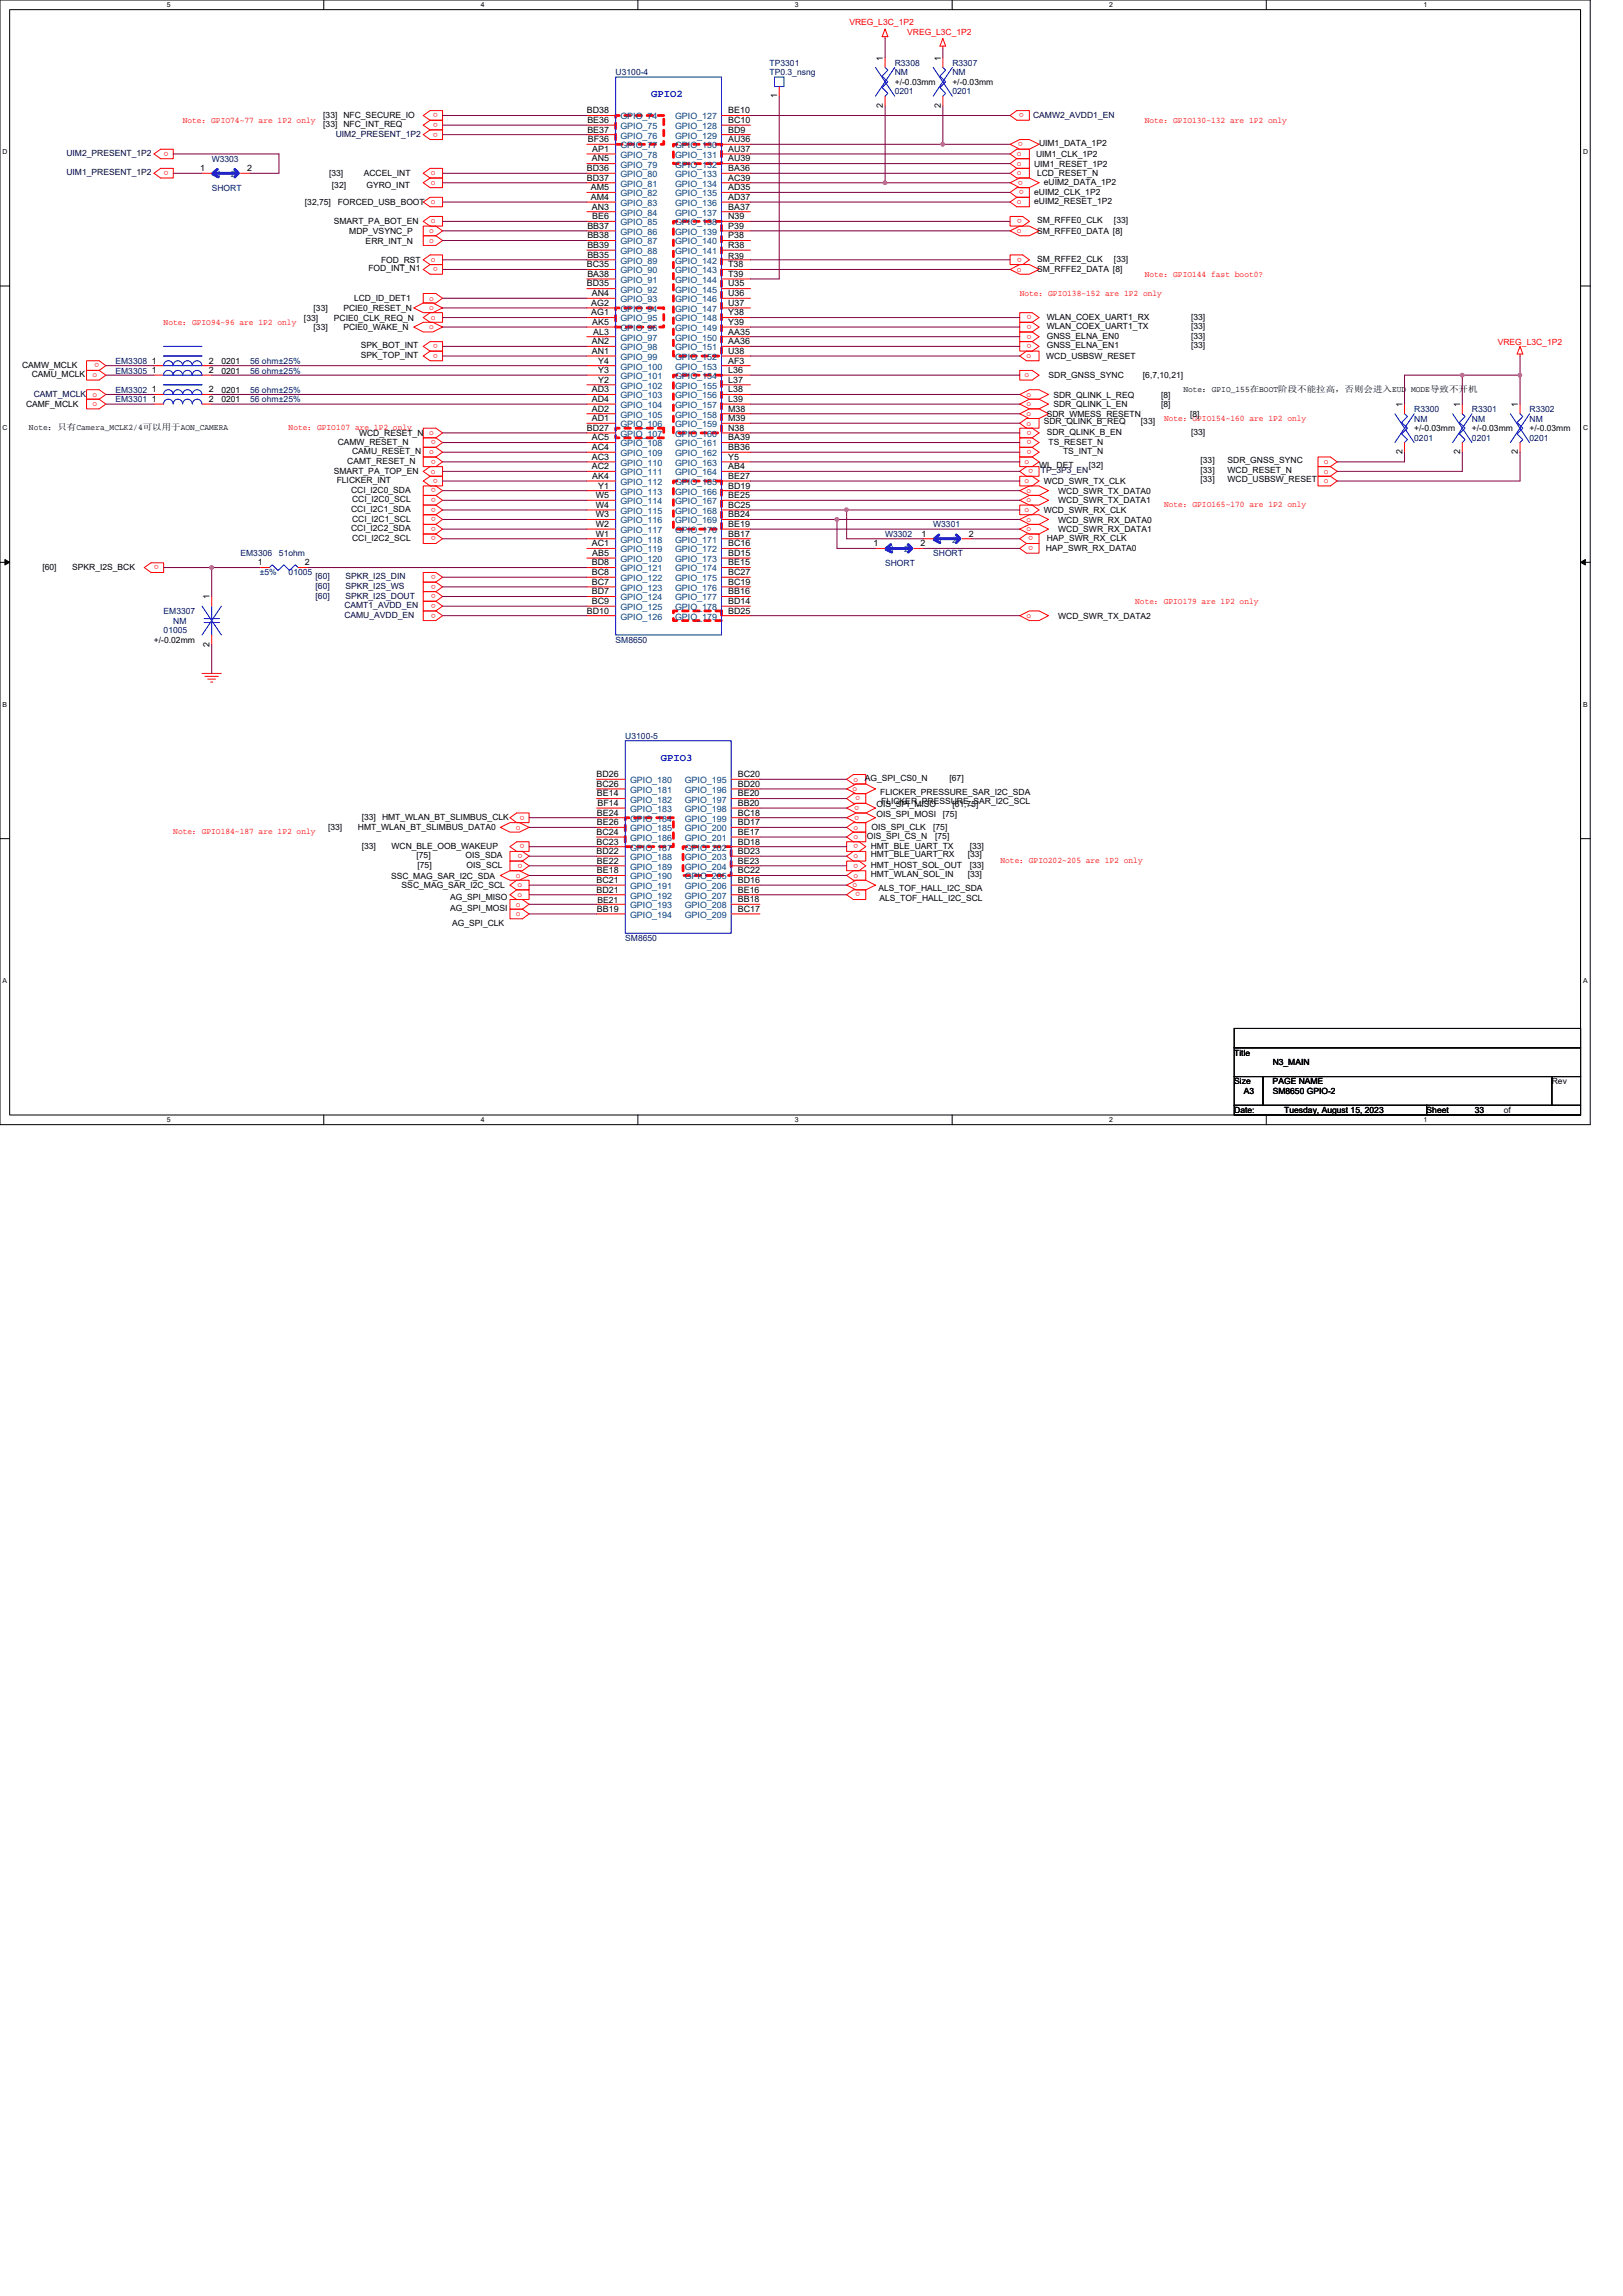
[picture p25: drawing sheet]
<svg xmlns="http://www.w3.org/2000/svg" width="210mm" height="297mm" viewBox="0 0 210 297" stroke-linecap="round" stroke-linejoin="round" font-family="sans-serif">
<defs><g id="words">
<g font-size="1.4" fill="#00f">
<text x="84.3" y="12.6">GPIO2</text>
<text x="85.5" y="98.5">GPIO3</text>
</g>
<g font-size="1.1" fill="#f00">
<text x="109.9" y="3.3">VREG_L3C_1P2</text>
<text x="117.4" y="4.5">VREG_L3C_1P2</text>
<text x="23.6" y="15.9">Note：GPIO74~77 are 1P2 only</text>
<text x="56.6" y="14.6" transform="rotate(-180 56.6 14.6)">o</text>
<text x="56.6" y="15.9" transform="rotate(-180 56.6 15.9)">o</text>
<text x="56.6" y="17.1" transform="rotate(-180 56.6 17.1)">o</text>
<text x="132.4" y="14.6" transform="rotate(-180 132.4 14.6)">o</text>
<text x="148.1" y="15.9">Note：GPIO130~132 are 1P2 only</text>
<text x="21.8" y="22.1" transform="rotate(-180 21.8 22.1)">o</text>
<text x="21.8" y="19.6" transform="rotate(-180 21.8 19.6)">o</text>
<text x="55.8" y="22.7">o</text>
<text x="55.8" y="23.9">o</text>
<text x="131.6" y="20.2">o</text>
<text x="131.6" y="21.4">o</text>
<text x="131.6" y="22.7">o</text>
<text x="132.3" y="18.4" transform="rotate(-180 132.3 18.4)">o</text>
<text x="132.3" y="23.4" transform="rotate(-180 132.3 23.4)">o</text>
<text x="55.8" y="26.4">o</text>
<text x="55.8" y="28.9">o</text>
<text x="131.6" y="26.4">o</text>
<text x="132.2" y="28.3" transform="rotate(-180 132.2 28.3)">o</text>
<text x="132.4" y="24.6" transform="rotate(-180 132.4 24.6)">o</text>
<text x="55.5" y="30.2">o</text>
<text x="55.5" y="31.4">o</text>
<text x="55.8" y="33.9">o</text>
<text x="56.6" y="34.6" transform="rotate(-180 56.6 34.6)">o</text>
<text x="131.6" y="35.1">o</text>
<text x="131.6" y="30.2">o</text>
<text x="132.2" y="33.3" transform="rotate(-180 132.2 33.3)">o</text>
<text x="148.1" y="35.8">Note：GPIO144 fast boot0?</text>
<text x="21.2" y="42">Note：GPIO94~96 are 1P2 only</text>
<text x="55.5" y="40.1">o</text>
<text x="55.5" y="38.9">o</text>
<text x="55.8" y="41.4">o</text>
<text x="131.9" y="38.2">Note：GPIO138~152 are 1P2 only</text>
<text x="133.4" y="40.8" transform="rotate(-180 133.4 40.8)">o</text>
<text x="12.8" y="47" transform="rotate(-180 12.8 47)">o</text>
<text x="55.5" y="42.6">o</text>
<text x="56.6" y="44.5" transform="rotate(-180 56.6 44.5)">o</text>
<text x="56.6" y="45.8" transform="rotate(-180 56.6 45.8)">o</text>
<text x="132.8" y="46.3">o</text>
<text x="133.4" y="42" transform="rotate(-180 133.4 42)">o</text>
<text x="133.4" y="43.3" transform="rotate(-180 133.4 43.3)">o</text>
<text x="133.4" y="44.5" transform="rotate(-180 133.4 44.5)">o</text>
<text x="193.8" y="44.6">VREG_L3C_1P2</text>
<text x="12" y="48.8">o</text>
<text x="12" y="51.3">o</text>
<text x="12" y="52.6">o</text>
<text x="132.5" y="48.8">o</text>
<text x="132.8" y="53.8">o</text>
<text x="132.8" y="52.6">o</text>
<text x="132.8" y="51.3">o</text>
<text x="37.3" y="55.7">Note：GPIO107 are 1P2 only</text>
<text x="55.5" y="58.8">o</text>
<text x="56.4" y="57" transform="rotate(-180 56.4 57)">o</text>
<text x="56.4" y="59.5" transform="rotate(-180 56.4 59.5)">o</text>
<text x="132.8" y="55.1">o</text>
<text x="133.4" y="55.7" transform="rotate(-180 133.4 55.7)">o</text>
<text x="133.4" y="57" transform="rotate(-180 133.4 57)">o</text>
<text x="133.4" y="58.2" transform="rotate(-180 133.4 58.2)">o</text>
<text x="150.6" y="54.4">Note：GPIO154~160 are 1P2 only</text>
<text x="55.8" y="61.3">o</text>
<text x="56.4" y="65.7" transform="rotate(-180 56.4 65.7)">o</text>
<text x="56.4" y="63.2" transform="rotate(-180 56.4 63.2)">o</text>
<text x="56.4" y="64.4" transform="rotate(-180 56.4 64.4)">o</text>
<text x="56.6" y="62" transform="rotate(-180 56.6 62)">o</text>
<text x="132.5" y="62.5">o</text>
<text x="132.5" y="60">o</text>
<text x="132.8" y="63.8">o</text>
<text x="132.8" y="65">o</text>
<text x="133.7" y="60.7" transform="rotate(-180 133.7 60.7)">o</text>
<text x="150.6" y="65.6">Note：GPIO165~170 are 1P2 only</text>
<text x="171.3" y="60">o</text>
<text x="171.3" y="61.3">o</text>
<text x="171.3" y="62.5">o</text>
<text x="56.4" y="66.9" transform="rotate(-180 56.4 66.9)">o</text>
<text x="56.4" y="68.2" transform="rotate(-180 56.4 68.2)">o</text>
<text x="56.4" y="69.4" transform="rotate(-180 56.4 69.4)">o</text>
<text x="132.5" y="66.3">o</text>
<text x="132.8" y="67.5">o</text>
<text x="132.8" y="68.7">o</text>
<text x="133.7" y="69.4" transform="rotate(-180 133.7 69.4)">o</text>
<text x="133.7" y="70.7" transform="rotate(-180 133.7 70.7)">o</text>
<text x="20.5" y="73.2" transform="rotate(-180 20.5 73.2)">o</text>
<text x="56.4" y="74.4" transform="rotate(-180 56.4 74.4)">o</text>
<text x="56.4" y="75.6" transform="rotate(-180 56.4 75.6)">o</text>
<text x="56.4" y="76.9" transform="rotate(-180 56.4 76.9)">o</text>
<text x="56.4" y="78.1" transform="rotate(-180 56.4 78.1)">o</text>
<text x="56.4" y="79.4" transform="rotate(-180 56.4 79.4)">o</text>
<text x="132.8" y="79.9">o</text>
<text x="146.9" y="78.1">Note：GPIO179 are 1P2 only</text>
<text x="110.4" y="101.1">o</text>
<text x="22.4" y="107.9">Note：GPIO184~187 are 1P2 only</text>
<text x="66.7" y="107.3">o</text>
<text x="67.8" y="105.5" transform="rotate(-180 67.8 105.5)">o</text>
<text x="110.3" y="102.3">o</text>
<text x="110.4" y="107.3">o</text>
<text x="111.1" y="105.5" transform="rotate(-180 111.1 105.5)">o</text>
<text x="111.1" y="104.3" transform="rotate(-180 111.1 104.3)">o</text>
<text x="111.3" y="103" transform="rotate(-180 111.3 103)">o</text>
<text x="66.7" y="113.6">o</text>
<text x="67.6" y="110.5" transform="rotate(-180 67.6 110.5)">o</text>
<text x="67.6" y="111.7" transform="rotate(-180 67.6 111.7)">o</text>
<text x="67.8" y="109.2" transform="rotate(-180 67.8 109.2)">o</text>
<text x="110.4" y="111.1">o</text>
<text x="110.4" y="113.6">o</text>
<text x="110.4" y="108.6">o</text>
<text x="111" y="109.2" transform="rotate(-180 111 109.2)">o</text>
<text x="111" y="111.7" transform="rotate(-180 111 111.7)">o</text>
<text x="129.4" y="111.7">Note：GPIO202~205 are 1P2 only</text>
<text x="66.7" y="118.5">o</text>
<text x="66.7" y="117.3">o</text>
<text x="67" y="116">o</text>
<text x="67" y="114.8">o</text>
<text x="110.3" y="114.8">o</text>
<text x="111.3" y="115.5" transform="rotate(-180 111.3 115.5)">o</text>
</g>
<g font-size="1.1" fill="#000080">
<text x="79.7" y="9.7">U3100-4</text>
<text x="99.6" y="8.5">TP3301</text>
<text x="99.6" y="9.7">TP0.3_nsng</text>
<text x="115.8" y="8.5">R3308</text>
<text x="115.8" y="9.7">NM</text>
<text x="123.2" y="8.5">R3307</text>
<text x="123.2" y="9.7">NM</text>
<text x="115.8" y="12.2">0201</text>
<text x="123.2" y="12.2">0201</text>
<text x="27.4" y="20.9">W3303</text>
<text x="27.4" y="24.7">SHORT</text>
<text x="14.9" y="47.1">EM3308</text>
<text x="32.4" y="47.1">56 ohm±25%</text>
<text x="14.9" y="52">EM3301</text>
<text x="14.9" y="48.3">EM3305</text>
<text x="14.9" y="50.8">EM3302</text>
<text x="32.4" y="52">56 ohm±25%</text>
<text x="32.4" y="48.3">56 ohm±25%</text>
<text x="32.4" y="50.8">56 ohm±25%</text>
<text x="183" y="53.3">R3300</text>
<text x="190.4" y="53.3">R3301</text>
<text x="197.9" y="53.3">R3302</text>
<text x="183" y="54.5">NM</text>
<text x="183" y="57">0201</text>
<text x="190.4" y="54.5">NM</text>
<text x="190.4" y="57">0201</text>
<text x="197.9" y="54.5">NM</text>
<text x="197.9" y="57">0201</text>
<text x="31.1" y="72">EM3306</text>
<text x="36.1" y="72">51ohm</text>
<text x="114.5" y="69.5">W3302</text>
<text x="120.7" y="68.2">W3301</text>
<text x="120.7" y="72">SHORT</text>
<text x="33.6" y="74.4">±5%</text>
<text x="37.3" y="74.4">01005</text>
<text x="114.5" y="73.2">SHORT</text>
<text x="21.2" y="79.4">EM3307</text>
<text x="21.2" y="81.9">01005</text>
<text x="22.4" y="80.7">NM</text>
<text x="79.7" y="83.2">SM8650</text>
<text x="80.9" y="95.6">U3100-5</text>
<text x="80.9" y="121.8">SM8650</text>
</g>
<g font-size="1.1">
<text x="114.2" y="7.9" transform="rotate(-90 114.2 7.9)">1</text>
<text x="115.8" y="11">+/-0.03mm</text>
<text x="121.7" y="7.9" transform="rotate(-90 121.7 7.9)">1</text>
<text x="123.2" y="11">+/-0.03mm</text>
<text x="41.8" y="15.2">[33] NFC_SECURE_IO</text>
<text x="41.8" y="16.4">[33] NFC_INT_REQ</text>
<text x="75.9" y="14.7">BD38</text>
<text x="76" y="15.9">BE36</text>
<text x="76" y="17.1">BE37</text>
<text x="94.2" y="14.7">BE10</text>
<text x="94.2" y="15.9">BC10</text>
<text x="94.2" y="17.1">BD9</text>
<text x="100.5" y="12.7" transform="rotate(-90 100.5 12.7)">1</text>
<text x="114.2" y="13.9" transform="rotate(-90 114.2 13.9)">2</text>
<text x="121.7" y="13.9" transform="rotate(-90 121.7 13.9)">2</text>
<text x="25.9" y="22.1">1</text>
<text x="32" y="22.1">2</text>
<text x="42.6" y="22.8">[33]</text>
<text x="47.1" y="22.8">ACCEL_INT</text>
<text x="75.9" y="22.1">BD36</text>
<text x="75.9" y="23.4">BD37</text>
<text x="76.1" y="18.4">BF36</text>
<text x="76.6" y="20.9">AN5</text>
<text x="76.6" y="19.6">AP1</text>
<text x="94.2" y="18.4">AU36</text>
<text x="94.2" y="19.6">AU37</text>
<text x="94.2" y="20.9">AU39</text>
<text x="94.2" y="22.1">BA36</text>
<text x="94.2" y="23.4">AC39</text>
<text x="133.8" y="21.5">UIM1_RESET_1P2</text>
<text x="134" y="20.3">UIM1_CLK_1P2</text>
<text x="134.2" y="22.8">LCD_RESET_N</text>
<text x="134.4" y="18.9">UIM1_DATA_1P2</text>
<text x="135" y="23.9">eUIM2_DATA_1P2</text>
<text x="39.5" y="26.5">[32,75]</text>
<text x="42.9" y="24.3">[32]</text>
<text x="43.2" y="29">SMART_PA_BOT_EN</text>
<text x="43.7" y="26.5">FORCED_USB_BOOT</text>
<text x="47.4" y="24.3">GYRO_INT</text>
<text x="76" y="29.6">BB37</text>
<text x="76.4" y="24.6">AM5</text>
<text x="76.4" y="25.9">AM4</text>
<text x="76.6" y="27.1">AN3</text>
<text x="76.6" y="28.4">BE6</text>
<text x="94.2" y="24.6">AD35</text>
<text x="94.2" y="25.9">AD37</text>
<text x="94.2" y="27.1">BA37</text>
<text x="94.2" y="28.4">N39</text>
<text x="94.2" y="29.6">P39</text>
<text x="133.8" y="26.4">eUIM2_RESET_1P2</text>
<text x="133.8" y="25.2">eUIM2_CLK_1P2</text>
<text x="134.2" y="28.9">SM_RFFE0_CLK</text>
<text x="144.1" y="28.9">[33]</text>
<text x="45.2" y="30.3">MDP_VSYNC_P</text>
<text x="47.3" y="31.5">ERR_INT_N</text>
<text x="47.7" y="35.1">FOD_INT_N1</text>
<text x="49.3" y="34">FOD_RST</text>
<text x="75.9" y="34.6">BC35</text>
<text x="76" y="30.8">BB38</text>
<text x="76" y="32.1">BB39</text>
<text x="76" y="33.3">BB35</text>
<text x="76" y="35.8">BA38</text>
<text x="94.2" y="30.8">P38</text>
<text x="94.2" y="32.1">R38</text>
<text x="94.2" y="34.6">T38</text>
<text x="94.2" y="35.8">T39</text>
<text x="94.2" y="33.5">R39</text>
<text x="134.2" y="33.9">SM_RFFE2_CLK</text>
<text x="134.2" y="35.2">SM_RFFE2_DATA [8]</text>
<text x="134.2" y="30.3">SM_RFFE0_DATA [8]</text>
<text x="144.1" y="33.9">[33]</text>
<text x="39.3" y="41.5">[33]</text>
<text x="40.6" y="40.2">[33]</text>
<text x="43.2" y="41.5">PCIE0_CLK_REQ_N</text>
<text x="44.4" y="40.2">PCIE0_RESET_N</text>
<text x="45.8" y="39">LCD_ID_DET1</text>
<text x="75.9" y="37.1">BD35</text>
<text x="76.5" y="39.6">AG2</text>
<text x="76.5" y="40.8">AG1</text>
<text x="76.6" y="38.3">AN4</text>
<text x="94.2" y="37.1">U35</text>
<text x="94.2" y="38.3">U36</text>
<text x="94.2" y="39.6">U37</text>
<text x="94.2" y="40.8">Y38</text>
<text x="135.4" y="41.3">WLAN_COEX_UART1_RX</text>
<text x="154.1" y="41.3">[33]</text>
<text x="2.9" y="47.6">CAMW_MCLK</text>
<text x="19.7" y="47">1</text>
<text x="27" y="47">2</text>
<text x="28.6" y="47.1">0201</text>
<text x="40.6" y="42.7">[33]</text>
<text x="44.4" y="42.7">PCIE0_WAKE_N</text>
<text x="46.7" y="45.1">SPK_BOT_INT</text>
<text x="46.7" y="46.3">SPK_TOP_INT</text>
<text x="76.6" y="44.5">AN2</text>
<text x="76.6" y="45.8">AN1</text>
<text x="76.6" y="42">AK5</text>
<text x="76.8" y="43.3">AL3</text>
<text x="77.4" y="47">Y4</text>
<text x="94.2" y="42">Y39</text>
<text x="94.2" y="43.3">AA35</text>
<text x="94.2" y="44.5">AA36</text>
<text x="94.2" y="45.8">U38</text>
<text x="94.2" y="47">AF3</text>
<text x="135.4" y="46.4">WCD_USBSW_RESET</text>
<text x="135.4" y="42.6">WLAN_COEX_UART1_TX</text>
<text x="135.4" y="43.8">GNSS_ELNA_EN0</text>
<text x="135.4" y="45.1">GNSS_ELNA_EN1</text>
<text x="154.1" y="43.8">[33]</text>
<text x="154.1" y="45.1">[33]</text>
<text x="154.1" y="42.6">[33]</text>
<text x="3.4" y="52.7">CAMF_MCLK</text>
<text x="4.1" y="48.8">CAMU_MCLK</text>
<text x="19.7" y="52">1</text>
<text x="19.7" y="48.3">1</text>
<text x="19.7" y="50.8">1</text>
<text x="27" y="52">2</text>
<text x="27" y="48.3">2</text>
<text x="27" y="50.8">2</text>
<text x="28.6" y="52">0201</text>
<text x="28.6" y="48.3">0201</text>
<text x="28.6" y="50.8">0201</text>
<text x="76.6" y="50.8">AD3</text>
<text x="76.6" y="52">AD4</text>
<text x="76.6" y="53.3">AD2</text>
<text x="77.4" y="48.3">Y3</text>
<text x="77.4" y="49.5">Y2</text>
<text x="94.2" y="48.3">L36</text>
<text x="94.2" y="49.5">L37</text>
<text x="94.2" y="50.8">L38</text>
<text x="94.2" y="52">L39</text>
<text x="94.2" y="53.3">M38</text>
<text x="135.4" y="53.9">SDR_WMESS_RESETN</text>
<text x="135.7" y="48.9">SDR_GNSS_SYNC</text>
<text x="136.3" y="52.7">SDR_QLINK_L_EN</text>
<text x="136.3" y="51.4">SDR_QLINK_L_REQ</text>
<text x="147.9" y="48.9">[6,7,10,21]</text>
<text x="150.2" y="52.7">[8]</text>
<text x="150.2" y="51.4">[8]</text>
<text x="153.1" y="50.7">Note：GPIO_155在BOOT阶段不能拉高，否则会进入EUD MODE导致不开机</text>
<text x="154" y="53.9">[8]</text>
<text x="181.4" y="52.7" transform="rotate(-90 181.4 52.7)">1</text>
<text x="188.9" y="52.7" transform="rotate(-90 188.9 52.7)">1</text>
<text x="196.4" y="52.7" transform="rotate(-90 196.4 52.7)">1</text>
<text x="3.7" y="55.7">Note：只有Camera_MCLK2/4可以用于AON_CAMERA</text>
<text x="43.7" y="57.5">CAMW_RESET_N</text>
<text x="45.6" y="58.8">CAMU_RESET_N</text>
<text x="46.5" y="56.4">WCD_RESET_N o</text>
<text x="75.9" y="55.7">BD27</text>
<text x="76.6" y="54.5">AD1</text>
<text x="76.6" y="57">AC5</text>
<text x="76.6" y="58.2">AC4</text>
<text x="76.6" y="59.5">AC3</text>
<text x="94.2" y="54.5">M39</text>
<text x="94.2" y="55.7">N38</text>
<text x="94.2" y="57">BA39</text>
<text x="94.2" y="58.2">BB36</text>
<text x="94.2" y="59.5">Y5</text>
<text x="135" y="54.9">SDR_QLINK_B_REQ</text>
<text x="135.4" y="56.3">SDR_QLINK_B_EN</text>
<text x="135.7" y="57.5">TS_RESET_N</text>
<text x="137.5" y="58.8">TS_INT_N</text>
<text x="147.6" y="54.9">[33]</text>
<text x="154.1" y="56.3">[33]</text>
<text x="155.3" y="59.9">[33]</text>
<text x="158.8" y="59.9">SDR_GNSS_SYNC</text>
<text x="181.4" y="58.8" transform="rotate(-90 181.4 58.8)">2</text>
<text x="183" y="55.8">+/-0.03mm</text>
<text x="188.9" y="58.8" transform="rotate(-90 188.9 58.8)">2</text>
<text x="190.4" y="55.8">+/-0.03mm</text>
<text x="196.4" y="58.8" transform="rotate(-90 196.4 58.8)">2</text>
<text x="197.9" y="55.8">+/-0.03mm</text>
<text x="43.2" y="61.4">SMART_PA_TOP_EN</text>
<text x="43.6" y="62.5">FLICKER_INT</text>
<text x="44.9" y="60">CAMT_RESET_N</text>
<text x="45.4" y="63.8">CCI_I2C0_SDA</text>
<text x="45.6" y="65">CCI_I2C0_SCL</text>
<text x="76.6" y="60.7">AC2</text>
<text x="76.6" y="62">AK4</text>
<text x="77.1" y="64.5">W5</text>
<text x="77.1" y="65.7">W4</text>
<text x="77.4" y="63.2">Y1</text>
<text x="94.2" y="60.7">AB4</text>
<text x="94.2" y="62">BE27</text>
<text x="94.2" y="63.2">BD19</text>
<text x="94.2" y="64.5">BE25</text>
<text x="94.2" y="65.7">BC25</text>
<text x="134.4" y="60.5">WL_DET</text>
<text x="135" y="62.6">WCD_SWR_TX_CLK</text>
<text x="136.9" y="63.9">WCD_SWR_TX_DATA0</text>
<text x="136.9" y="65.1">WCD_SWR_TX_DATA1</text>
<text x="140.9" y="60.5">[32]</text>
<text x="155.3" y="61.1">[33]</text>
<text x="155.3" y="62.4">[33]</text>
<text x="158.8" y="61.1">WCD_RESET_N</text>
<text x="158.8" y="62.4">WCD_USBSW_RESET</text>
<text x="45.4" y="66.2">CCI_I2C1_SDA</text>
<text x="45.4" y="68.7">CCI_I2C2_SDA</text>
<text x="45.6" y="67.5">CCI_I2C1_SCL</text>
<text x="45.6" y="70">CCI_I2C2_SCL</text>
<text x="76.6" y="70.7">AC1</text>
<text x="76.6" y="71.9">AB5</text>
<text x="77.1" y="66.9">W3</text>
<text x="77.1" y="68.2">W2</text>
<text x="77.1" y="69.4">W1</text>
<text x="94.2" y="66.9">BB24</text>
<text x="94.2" y="68.2">BE19</text>
<text x="94.2" y="69.4">BB17</text>
<text x="94.2" y="70.7">BC16</text>
<text x="94.2" y="71.9">BD15</text>
<text x="113" y="70.7">1</text>
<text x="119.1" y="70.7">2</text>
<text x="119.2" y="69.4">1</text>
<text x="125.3" y="69.4">2</text>
<text x="135" y="66.4">WCD_SWR_RX_CLK</text>
<text x="135.3" y="71.2">HAP_SWR_RX_DATA0</text>
<text x="135.4" y="70">HAP_SWR_RX_CLK</text>
<text x="136.9" y="67.6">WCD_SWR_RX_DATA0</text>
<text x="136.9" y="68.9">WCD_SWR_RX_DATA1</text>
<text x="5.5" y="73.7">[60]</text>
<text x="9.3" y="73.7">SPKR_I2S_BCK</text>
<text x="27.1" y="77.6" transform="rotate(-90 27.1 77.6)">1</text>
<text x="33.4" y="73.2">1</text>
<text x="39.5" y="73.2">2</text>
<text x="76.6" y="73.2">BD8</text>
<text x="76.6" y="74.4">BC8</text>
<text x="76.6" y="75.6">BC7</text>
<text x="76.6" y="76.9">BD7</text>
<text x="94.2" y="73.2">BE15</text>
<text x="94.2" y="74.4">BC27</text>
<text x="94.2" y="75.6">BC19</text>
<text x="94.2" y="76.9">BB16</text>
<text x="19.9" y="83.2">+/-0.02mm</text>
<text x="27.1" y="83.7" transform="rotate(-90 27.1 83.7)">2</text>
<text x="75.9" y="79.4">BD10</text>
<text x="76.6" y="78.1">BC9</text>
<text x="94.2" y="78.1">BD14</text>
<text x="94.2" y="79.4">BD25</text>
<text x="136.9" y="80.1">WCD_SWR_TX_DATA2</text>
<text x="77.2" y="100.5">BD26</text>
<text x="77.2" y="101.8">BC26</text>
<text x="95.5" y="100.5">BC20</text>
<text x="95.5" y="101.8">BD20</text>
<text x="111.9" y="101.1">AG_SPI_CS0_N</text>
<text x="122.9" y="101.1">[67]</text>
<text x="42.4" y="107.4">[33]</text>
<text x="46.3" y="107.4">HMT_WLAN_BT_SLIMBUS_DATA0</text>
<text x="46.8" y="106.1">[33]</text>
<text x="49.4" y="106.1">HMT_WLAN_BT_SLIMBUS_CLK</text>
<text x="77.2" y="103">BE14</text>
<text x="77.2" y="105.5">BE24</text>
<text x="77.2" y="106.8">BE26</text>
<text x="77.3" y="104.3">BF14</text>
<text x="95.5" y="103">BE20</text>
<text x="95.5" y="104.3">BB20</text>
<text x="95.5" y="105.5">BC18</text>
<text x="95.5" y="106.8">BD17</text>
<text x="112.8" y="107.3">OIS_SPI_CLK</text>
<text x="113.4" y="105.7">OIS_SPI_MOSI</text>
<text x="113.4" y="104.4">OIS_SPI_MISO</text>
<text x="113.9" y="102.8">FLICKER_PRESSURE_SAR_I2C_SDA</text>
<text x="114" y="104.1">FLICKER_PRESSURE_SAR_I2C_SCL</text>
<text x="120.7" y="107.3">[75]</text>
<text x="122" y="105.7">[75]</text>
<text x="123.2" y="104.4">[61,75]</text>
<text x="46.8" y="109.8">[33]</text>
<text x="50.6" y="113.7">SSC_MAG_SAR_I2C_SDA</text>
<text x="50.7" y="109.8">WCN_BLE_OOB_WAKEUP</text>
<text x="53.9" y="111">[75]</text>
<text x="54" y="112.3">[75]</text>
<text x="60.2" y="111">OIS_SDA</text>
<text x="60.4" y="112.3">OIS_SCL</text>
<text x="77.2" y="108">BC24</text>
<text x="77.2" y="109.3">BC23</text>
<text x="77.2" y="110.5">BD22</text>
<text x="77.2" y="111.7">BE22</text>
<text x="77.2" y="113">BE18</text>
<text x="95.5" y="108">BE17</text>
<text x="95.5" y="109.3">BD18</text>
<text x="95.5" y="110.5">BD23</text>
<text x="95.5" y="111.7">BE23</text>
<text x="95.5" y="113">BC22</text>
<text x="112.1" y="108.6">OIS_SPI_CS_N</text>
<text x="112.6" y="109.8">HMT_BLE_UART_TX</text>
<text x="112.6" y="110.9">HMT_BLE_UART_RX</text>
<text x="112.6" y="112.3">HMT_HOST_SOL_OUT</text>
<text x="112.6" y="113.4">HMT_WLAN_SOL_IN</text>
<text x="121" y="108.6">[75]</text>
<text x="125.2" y="110.9">[33]</text>
<text x="125.2" y="113.4">[33]</text>
<text x="125.5" y="109.8">[33]</text>
<text x="125.5" y="112.3">[33]</text>
<text x="52" y="114.9">SSC_MAG_SAR_I2C_SCL</text>
<text x="58.3" y="116.4">AG_SPI_MISO</text>
<text x="58.3" y="117.9">AG_SPI_MOSI</text>
<text x="58.5" y="119.8">AG_SPI_CLK</text>
<text x="77.2" y="114.2">BC21</text>
<text x="77.2" y="115.5">BD21</text>
<text x="77.2" y="118">BB19</text>
<text x="77.3" y="116.9">BE21</text>
<text x="95.5" y="114.2">BD16</text>
<text x="95.5" y="115.5">BE16</text>
<text x="95.5" y="116.7">BB18</text>
<text x="95.5" y="118">BC17</text>
<text x="113.6" y="115.3">ALS_TOF_HALL_I2C_SDA</text>
<text x="113.8" y="116.5">ALS_TOF_HALL_I2C_SCL</text>
<text x="159.7" y="136.6">Title</text>
<text x="164.7" y="137.8">N3_MAIN</text>
<text x="159.7" y="140.3">Size</text>
<text x="160.9" y="141.5">A3</text>
<text x="164.7" y="140.3">PAGE NAME</text>
<text x="164.7" y="141.5">SM8650 GPIO-2</text>
<text x="200.8" y="140.3">Rev</text>
<text x="159.7" y="144">Date:</text>
<text x="166.2" y="144">Tuesday, August 15, 2023</text>
<text x="184.6" y="144">Sheet</text>
<text x="190.8" y="144">33</text>
<text x="194.5" y="144">of</text>
</g>
<g font-size="1.1" fill="#000040">
<text x="43.4" y="17.7">UIM2_PRESENT_1P2</text>
<text x="133.7" y="15.2">CAMW2_AVDD1_EN</text>
<text x="8.6" y="22.7">UIM1_PRESENT_1P2</text>
<text x="8.6" y="20.2">UIM2_PRESENT_1P2</text>
<text x="4.4" y="51.3">CAMT_MCLK</text>
<text x="134.7" y="61.3">TP_3P3_EN</text>
<text x="40.8" y="75">[60]</text>
<text x="40.8" y="76.2">[60]</text>
<text x="40.8" y="77.4">[60]</text>
<text x="44.7" y="75">SPKR_I2S_DIN</text>
<text x="44.7" y="76.2">SPKR_I2S_WS</text>
<text x="44.7" y="77.4">SPKR_I2S_DOUT</text>
<text x="44.6" y="78.7">CAMT1_AVDD_EN</text>
<text x="44.6" y="79.9">CAMU_AVDD_EN</text>
</g>
<g font-size="1.1" fill="#004080">
<text x="80.3" y="15.5">GPIO_74</text>
<text x="80.3" y="16.7">GPIO_75</text>
<text x="80.3" y="17.9">GPIO_76</text>
<text x="87.3" y="15.5">GPIO_127</text>
<text x="87.3" y="16.7">GPIO_128</text>
<text x="87.3" y="17.9">GPIO_129</text>
<text x="28" y="22.9">1</text>
<text x="29.9" y="22.9">2</text>
<text x="80.3" y="19.2">GPIO_77</text>
<text x="80.3" y="20.4">GPIO_78</text>
<text x="80.3" y="21.7">GPIO_79</text>
<text x="80.3" y="22.9">GPIO_80</text>
<text x="87.3" y="19.2">GPIO_130</text>
<text x="87.3" y="20.4">GPIO_131</text>
<text x="87.3" y="21.7">GPIO_132</text>
<text x="87.3" y="22.9">GPIO_133</text>
<text x="80.3" y="24.2">GPIO_81</text>
<text x="80.3" y="25.4">GPIO_82</text>
<text x="80.3" y="26.6">GPIO_83</text>
<text x="80.3" y="27.9">GPIO_84</text>
<text x="80.3" y="29.1">GPIO_85</text>
<text x="87.3" y="24.2">GPIO_134</text>
<text x="87.3" y="25.4">GPIO_135</text>
<text x="87.3" y="26.6">GPIO_136</text>
<text x="87.3" y="27.9">GPIO_137</text>
<text x="87.3" y="29.1">GPIO_138</text>
<text x="80.3" y="30.4">GPIO_86</text>
<text x="80.3" y="31.6">GPIO_87</text>
<text x="80.3" y="32.9">GPIO_88</text>
<text x="80.3" y="34.1">GPIO_89</text>
<text x="80.3" y="35.4">GPIO_90</text>
<text x="87.3" y="30.4">GPIO_139</text>
<text x="87.3" y="31.6">GPIO_140</text>
<text x="87.3" y="32.9">GPIO_141</text>
<text x="87.3" y="34.1">GPIO_142</text>
<text x="87.3" y="35.4">GPIO_143</text>
<text x="80.3" y="36.6">GPIO_91</text>
<text x="80.3" y="37.8">GPIO_92</text>
<text x="80.3" y="39.1">GPIO_93</text>
<text x="80.3" y="40.3">GPIO_94</text>
<text x="80.3" y="41.6">GPIO_95</text>
<text x="87.3" y="36.6">GPIO_144</text>
<text x="87.3" y="37.8">GPIO_145</text>
<text x="87.3" y="39.1">GPIO_146</text>
<text x="87.3" y="40.3">GPIO_147</text>
<text x="87.3" y="41.6">GPIO_148</text>
<text x="80.3" y="47.8">GPIO_100</text>
<text x="80.3" y="42.8">GPIO_96</text>
<text x="80.3" y="44.1">GPIO_97</text>
<text x="80.3" y="45.3">GPIO_98</text>
<text x="80.3" y="46.6">GPIO_99</text>
<text x="87.3" y="42.8">GPIO_149</text>
<text x="87.3" y="44.1">GPIO_150</text>
<text x="87.3" y="45.3">GPIO_151</text>
<text x="87.3" y="46.6">GPIO_152</text>
<text x="87.3" y="47.8">GPIO_153</text>
<text x="80.3" y="49">GPIO_101</text>
<text x="80.3" y="50.3">GPIO_102</text>
<text x="80.3" y="51.5">GPIO_103</text>
<text x="80.3" y="52.8">GPIO_104</text>
<text x="87.3" y="49">GPIO_154</text>
<text x="87.3" y="50.3">GPIO_155</text>
<text x="87.3" y="51.5">GPIO_156</text>
<text x="87.3" y="52.8">GPIO_157</text>
<text x="80.3" y="54">GPIO_105</text>
<text x="80.3" y="55.3">GPIO_106</text>
<text x="80.3" y="56.5">GPIO_107</text>
<text x="80.3" y="57.8">GPIO_108</text>
<text x="80.3" y="59">GPIO_109</text>
<text x="87.3" y="54">GPIO_158</text>
<text x="87.3" y="55.3">GPIO_159</text>
<text x="87.3" y="56.5">GPIO_160</text>
<text x="87.3" y="57.8">GPIO_161</text>
<text x="87.3" y="59">GPIO_162</text>
<text x="80.3" y="60.3">GPIO_110</text>
<text x="80.3" y="61.5">GPIO_111</text>
<text x="80.3" y="62.7">GPIO_112</text>
<text x="80.3" y="64">GPIO_113</text>
<text x="80.3" y="65.2">GPIO_114</text>
<text x="87.3" y="60.3">GPIO_163</text>
<text x="87.3" y="61.5">GPIO_164</text>
<text x="87.3" y="62.7">GPIO_165</text>
<text x="87.3" y="64">GPIO_166</text>
<text x="87.3" y="65.2">GPIO_167</text>
<text x="80.3" y="66.5">GPIO_115</text>
<text x="80.3" y="67.7">GPIO_116</text>
<text x="80.3" y="69">GPIO_117</text>
<text x="80.3" y="70.2">GPIO_118</text>
<text x="80.3" y="71.5">GPIO_119</text>
<text x="87.3" y="66.5">GPIO_168</text>
<text x="87.3" y="67.7">GPIO_169</text>
<text x="87.3" y="69">GPIO_170</text>
<text x="87.3" y="70.2">GPIO_171</text>
<text x="87.3" y="71.5">GPIO_172</text>
<text x="115.1" y="71.5">1</text>
<text x="117" y="71.5">2</text>
<text x="121.3" y="70.2">1</text>
<text x="123.2" y="70.2">2</text>
<text x="80.3" y="72.7">GPIO_120</text>
<text x="80.3" y="73.9">GPIO_121</text>
<text x="80.3" y="75.2">GPIO_122</text>
<text x="80.3" y="76.4">GPIO_123</text>
<text x="80.3" y="77.7">GPIO_124</text>
<text x="87.3" y="72.7">GPIO_173</text>
<text x="87.3" y="73.9">GPIO_174</text>
<text x="87.3" y="75.2">GPIO_175</text>
<text x="87.3" y="76.4">GPIO_176</text>
<text x="87.3" y="77.7">GPIO_177</text>
<text x="80.3" y="78.9">GPIO_125</text>
<text x="80.3" y="80.2">GPIO_126</text>
<text x="87.3" y="78.9">GPIO_178</text>
<text x="87.3" y="80.2">GPIO_179</text>
<text x="81.5" y="101.3">GPIO_180</text>
<text x="88.6" y="101.3">GPIO_195</text>
<text x="81.5" y="102.6">GPIO_181</text>
<text x="81.5" y="103.8">GPIO_182</text>
<text x="81.5" y="105.1">GPIO_183</text>
<text x="81.5" y="106.3">GPIO_184</text>
<text x="81.5" y="107.5">GPIO_185</text>
<text x="88.6" y="102.6">GPIO_196</text>
<text x="88.6" y="103.8">GPIO_197</text>
<text x="88.6" y="105.1">GPIO_198</text>
<text x="88.6" y="106.3">GPIO_199</text>
<text x="88.6" y="107.5">GPIO_200</text>
<text x="81.5" y="108.8">GPIO_186</text>
<text x="81.5" y="110">GPIO_187</text>
<text x="81.5" y="111.3">GPIO_188</text>
<text x="81.5" y="112.5">GPIO_189</text>
<text x="81.5" y="113.8">GPIO_190</text>
<text x="88.6" y="108.8">GPIO_201</text>
<text x="88.6" y="110">GPIO_202</text>
<text x="88.6" y="111.3">GPIO_203</text>
<text x="88.6" y="112.5">GPIO_204</text>
<text x="88.6" y="113.8">GPIO_205</text>
<text x="81.5" y="115">GPIO_191</text>
<text x="81.5" y="116.3">GPIO_192</text>
<text x="81.5" y="117.5">GPIO_193</text>
<text x="81.5" y="118.7">GPIO_194</text>
<text x="88.6" y="115">GPIO_206</text>
<text x="88.6" y="116.3">GPIO_207</text>
<text x="88.6" y="117.5">GPIO_208</text>
<text x="88.6" y="118.7">GPIO_209</text>
</g>
<g font-size=".9">
<text x="21.6" y="1">5</text>
<text x="62.2" y="1">4</text>
<text x="102.8" y="1">3</text>
<text x="143.5" y="1">2</text>
<text x="184.2" y="1">1</text>
<text x=".3" y="19.9">D</text>
<text x="204.8" y="19.9">D</text>
<text x=".3" y="55.7">C</text>
<text x="204.8" y="55.7">C</text>
<text x=".3" y="91.4">B</text>
<text x="204.8" y="91.4">B</text>
<text x=".3" y="127.2">A</text>
<text x="204.8" y="127.2">A</text>
<text x="21.6" y="145.2">5</text>
<text x="62.2" y="145.2">4</text>
<text x="102.8" y="145.2">3</text>
<text x="143.5" y="145.2">2</text>
<text x="184.2" y="145.2">1</text>
</g>
</g></defs>
<path d="M0 0h205.7v145.5h-205.7zM1.2 1.2h203.3v143.1h-203.3z" fill="none" stroke="#000" stroke-width=".13"/>
<g fill="#fff">
<path d="M21.6 .1h.5v1h-.5z"/>
<path d="M21.6 144.4h.5v1h-.5z"/>
</g>
<path d="M41.9 0v1.2M41.9 144.3v1.2" fill="none" stroke="#000" stroke-width=".13"/>
<g fill="#fff">
<path d="M62.2 .1h.5v1h-.5z"/>
<path d="M62.2 144.4h.5v1h-.5z"/>
</g>
<path d="M82.5 0v1.2M82.5 144.3v1.2" fill="none" stroke="#000" stroke-width=".13"/>
<g fill="#fff">
<path d="M102.8 .1h.5v1h-.5z"/>
<path d="M102.8 144.4h.5v1h-.5z"/>
</g>
<path d="M123.2 0v1.2M123.2 144.3v1.2" fill="none" stroke="#000" stroke-width=".13"/>
<g fill="#fff">
<path d="M143.5 .1h.5v1h-.5z"/>
<path d="M143.5 144.4h.5v1h-.5z"/>
</g>
<path d="M163.8 0v1.2M163.8 144.3v1.2" fill="none" stroke="#000" stroke-width=".13"/>
<g fill="#fff">
<path d="M184.1 .1h.5v1h-.5z"/>
<path d="M184.1 144.4h.5v1h-.5z"/>
<path d="M.3 19.1h.7v1h-.7z"/>
<path d="M204.8 19.1h.6v1h-.6z"/>
<path d="M.3 54.9h.7v1h-.7z"/>
<path d="M204.8 54.9h.6v1h-.6z"/>
</g>
<path d="M0 37h1.2M204.5 37h1.2" fill="none" stroke="#000" stroke-width=".13"/>
<g fill="#fff">
<path d="M.3 90.6h.6v1h-.6z"/>
<path d="M204.8 90.6h.6v1h-.6z"/>
</g>
<path d="M0 72.7h1.2M204.5 72.7h1.2" fill="none" stroke="#000" stroke-width=".13"/>
<path d="M.6 72.4l.6 .3-.6 .4zM204.5 72.7l.6-.3v.7z" fill="#000" stroke="#000" stroke-width=".13"/>
<g fill="#fff">
<path d="M.3 126.4h.6v1h-.6z"/>
<path d="M204.8 126.4h.6v1h-.6z"/>
</g>
<path d="M0 108.5h1.2M204.5 108.5h1.2M159.7 133.1h44.8v2.5h-44.8zM159.7 135.6h44.8v3.7h-44.8zM159.7 139.3h3.7v3.7h-3.7zM163.4 139.3h37.4v3.7h-37.4zM200.8 139.3h3.7v3.7h-3.7zM159.7 143h24.9v1.3h-24.9zM184.6 143h19.9v1.3h-19.9z" fill="none" stroke="#000" stroke-width=".13"/>
<path d="M79.7 14.9h6.2v3.8h-6.2zM87.1 18.7h6.2v2.5h-6.2zM79.7 39.8h6.2v2.5h-6.2zM87.1 28.6h6.2v17.5h-6.2zM79.7 55.4h6.2v1.2h-6.2zM87.1 48.5h6.2v7.5h-6.2zM87.1 62.2h6.2v6.3h-6.2zM87.1 79h6.2v1.3h-6.2zM80.9 105.8h6.2v3.7h-6.2zM88.4 109.5h6.2v3.8h-6.2z" fill="none" stroke="#f00" stroke-width=".36" stroke-dasharray=".7 .7"/>
<g fill="none" stroke="#f00" stroke-width=".13">
<path d="M19.9 19.9l.9-.6h1.6v1.2h-1.6zM54.8 14.9l.8-.6h1.7v1.3h-1.7zM54.8 17.4l.8-.6h1.7v1.3h-1.7zM55.6 15.6l-.8 .6 .8 .6M55.6 15.6h1.7v1.2h-1.7M75.9 14.9h3.8M75.9 16.2h3.8M75.9 17.4h3.8M75.9 18.7h3.8M75.9 19.9h3.8M93.3 14.9h3.8M93.3 16.2h3.8"/>
<path d="M93.3 17.4h3.8M93.3 18.7h3.8M93.3 19.9h3.8M100.8 11.2v1.2M114.5 3.7l.4 1h-.8zM114.5 4.7v.3M114.5 7.5v1.2M114.5 12.4v1.3M122 5l.3 1h-.7zM122 6v.2M122 7.5v1.2M122 12.4v1.3"/>
<path d="M130.7 18.7l1.2-.6h1.3l1.2 .6-1.2 .6h-1.3zM130.7 19.9l.9-.6h1.6v1.2h-1.6zM130.7 14.9l.9-.6h1.6v1.3h-1.6zM19.9 22.4l.9-.6h1.6v1.2h-1.6zM26.1 22.4h1.3M31.1 22.4h1.3M53.5 39.8l1.3-.6h1.2l1.3 .6-1.3 .6h-1.2zM54.8 29.3h1.6l.9 .6-.9 .6h-1.6zM54.8 30.5h1.6l.9 .6-.9 .7h-1.6zM54.8 38h1.6l.9 .6-.9 .6h-1.6zM54.8 26.1l.8-.6h1.7v1.3h-1.7zM54.8 22.4l.8-.6h1.7v1.2h-1.7z"/>
<path d="M54.8 34.9l.8-.7h1.7v1.3h-1.7zM54.8 33.6l.8-.6h1.7v1.2h-1.7zM54.8 23.6l.8-.6h1.7v1.3h-1.7zM54.8 28.6l.8-.6h1.7v1.3h-1.7zM75.9 21.2h3.8M75.9 22.4h3.8M75.9 23.6h3.8M75.9 24.9h3.8M75.9 26.1h3.8M75.9 27.4h3.8M75.9 28.6h3.8M75.9 29.9h3.8"/>
<path d="M75.9 31.1h3.8M75.9 32.4h3.8M75.9 33.6h3.8M75.9 34.9h3.8M75.9 36.1h3.8M75.9 37.3h3.8M75.9 38.6h3.8M75.9 39.8h3.8M93.3 21.2h3.8M93.3 22.4h3.8M93.3 23.6h3.8M93.3 24.9h3.8"/>
<path d="M93.3 26.1h3.8M93.3 27.4h3.8M93.3 28.6h3.8M93.3 29.9h3.8M93.3 31.1h3.8M93.3 32.4h3.8M93.3 33.6h3.8M93.3 34.9h3.8M93.3 36.1h3.8M93.3 37.3h3.8M93.3 38.6h3.8M93.3 39.8h3.8"/>
<path d="M130.7 33h1.6l.9 .6-.9 .6h-1.6zM130.7 28h1.6l.9 .6-.9 .7h-1.6zM130.7 23.6l1.2-.6h1.3l1.2 .6-1.2 .7h-1.3zM130.7 34.9l1.2-.7h1.3l1.2 .7-1.2 .6h-1.3zM130.7 29.9l1.2-.6h1.3l1.2 .6-1.2 .6h-1.3zM130.7 26.1l.9-.6h1.6v1.3h-1.6zM130.7 24.9l.9-.6h1.6v1.2h-1.6zM130.7 22.4l.9-.6h1.6v1.2h-1.6zM131.6 20.5h1.6v1.3h-1.6M131.6 20.5l-.9 .7 .9 .6M11.2 46.7h1.6l.9 .6-.9 .6h-1.6zM11.2 47.9h1.6l.9 .6-.9 .7h-1.6z"/>
<path d="M11.2 50.4h1.6l.9 .6-.9 .6h-1.6zM11.2 51.6h1.6l.9 .7-.9 .6h-1.6zM19.9 47.3h1.3M19.9 52.3h1.3M19.9 48.5h1.3M19.9 51h1.3M26.1 47.3h1.3M26.1 52.3h1.3M26.1 48.5h1.3M26.1 51h1.3M53.5 42.3l1.3-.6h1.2l1.3 .6-1.3 .6h-1.2zM54.8 55.4h1.6l.9 .6-.9 .6h-1.6z"/>
<path d="M54.8 59.1h1.6l.9 .7-.9 .6h-1.6zM54.8 44.8l.8-.6h1.7v1.2h-1.7zM54.8 41.1l.8-.7h1.7v1.3h-1.7zM54.8 46.1l.8-.7h1.7v1.3h-1.7zM56.4 56.6h-1.6v1.3h1.6M56.4 57.9h-1.6v1.2h1.6M56.4 56.6l.9 .7-.9 .6M56.4 57.9l.9 .6-.9 .6M75.9 47.3h3.8M75.9 48.5h3.8M75.9 49.8h3.8M75.9 51h3.8"/>
<path d="M75.9 52.3h3.8M75.9 53.5h3.8M75.9 54.8h3.8M75.9 56h3.8M75.9 57.3h3.8M75.9 58.5h3.8M75.9 59.8h3.8M75.9 41.1h3.8M75.9 42.3h3.8M75.9 43.6h3.8M75.9 44.8h3.8M75.9 46.1h3.8"/>
<path d="M93.3 41.1h3.8M93.3 42.3h3.8M93.3 43.6h3.8M93.3 44.8h3.8M93.3 46.1h3.8M93.3 47.3h3.8M93.3 48.5h3.8M93.3 49.8h3.8M93.3 51h3.8M93.3 52.3h3.8M93.3 53.5h3.8M93.3 54.8h3.8"/>
<path d="M93.3 56h3.8M93.3 57.3h3.8M93.3 58.5h3.8M93.3 59.8h3.8M131.9 40.4h1.6l.9 .7-.9 .6h-1.6zM131.9 44.2h1.6l.9 .6-.9 .6h-1.6zM131.9 47.9h1.6l.9 .6-.9 .7h-1.6zM131.9 55.4h1.6l.9 .6-.9 .6h-1.6zM131.9 59.1h1.6l.9 .7-.9 .6h-1.6zM131.9 53.5l1.3-.6h1.2l1.3 .6-1.3 .6h-1.2zM131.9 54.8l.9-.7h1.6v1.3h-1.6zM131.9 52.3l1.3-.7h1.2l1.3 .7-1.3 .6h-1.2z"/>
<path d="M131.9 51l1.3-.6h1.2l1.3 .6-1.3 .6h-1.2zM131.9 46.1l.9-.7h1.6v1.3h-1.6zM133.5 41.7l.9 .6-.9 .6M133.5 42.9l.9 .7-.9 .6M133.5 56.6l.9 .7-.9 .6M133.5 57.9l.9 .6-.9 .6M133.5 41.7h-1.6v1.2h1.6M133.5 42.9h-1.6v1.3h1.6M133.5 56.6h-1.6v1.3h1.6M133.5 57.9h-1.6v1.2h1.6M170.5 59.1h1.6l.9 .7-.9 .6h-1.6zM181.7 52.3v1.2"/>
<path d="M181.7 57.3v1.2M189.2 52.3v1.2M189.2 57.3v1.2M196.7 44.8l.3 1h-.7zM196.7 45.8v.3M196.7 52.3v1.2M196.7 57.3v1.2M18.7 73.4l.8-.6h1.7v1.3h-1.7zM27.4 77.2v1.2M33.6 73.4h1.3M38.6 73.4h1.2M54.8 74.1h1.6l.9 .6-.9 .6h-1.6z"/>
<path d="M54.8 62.9h1.6l.9 .6-.9 .6h-1.6zM54.8 69.1h1.6l.9 .6-.9 .6h-1.6zM54.8 79h1.6l.9 .7-.9 .6h-1.6zM54.8 62.2l.8-.6h1.7v1.3h-1.7zM54.8 61l.8-.6h1.7v1.2h-1.7zM56.4 75.3h-1.6v1.2h1.6M56.4 76.5h-1.6v1.3h1.6M56.4 65.3h-1.6v1.3h1.6M56.4 66.6h-1.6v1.2h1.6M56.4 64.1h-1.6v1.2h1.6M56.4 67.8h-1.6v1.3h1.6M56.4 77.8h-1.6v1.2h1.6"/>
<path d="M56.4 75.3l.9 .6-.9 .6M56.4 76.5l.9 .7-.9 .6M56.4 65.3l.9 .7-.9 .6M56.4 66.6l.9 .6-.9 .6M56.4 64.1l.9 .6-.9 .6M56.4 67.8l.9 .7-.9 .6M56.4 77.8l.9 .6-.9 .6M75.9 61h3.8M75.9 62.2h3.8M75.9 63.5h3.8M75.9 64.7h3.8M75.9 66h3.8"/>
<path d="M75.9 67.2h3.8M75.9 68.5h3.8M75.9 69.7h3.8M75.9 71h3.8M75.9 72.2h3.8M75.9 73.4h3.8M75.9 74.7h3.8M75.9 75.9h3.8M75.9 77.2h3.8M75.9 78.4h3.8M75.9 79.7h3.8M93.3 61h3.8"/>
<path d="M93.3 62.2h3.8M93.3 63.5h3.8M93.3 64.7h3.8M93.3 66h3.8M93.3 67.2h3.8M93.3 68.5h3.8M93.3 69.7h3.8M93.3 71h3.8M93.3 72.2h3.8M93.3 73.4h3.8M93.3 74.7h3.8M93.3 75.9h3.8"/>
<path d="M93.3 77.2h3.8M93.3 78.4h3.8M93.3 79.7h3.8M113.3 71h1.2M118.2 71h1.3M119.5 69.7h1.2M124.5 69.7h1.2M131.9 65.3h1.6l.9 .7-.9 .6h-1.6zM131.9 61.6h1.6l.9 .6-.9 .7h-1.6zM131.9 67.2l1.3-.6h1.2l1.3 .6-1.3 .6h-1.2zM131.9 68.5l1.3-.7h1.2l1.3 .7-1.3 .6h-1.2zM131.9 63.5l1.3-.6h1.2l1.3 .6-1.3 .6h-1.2z"/>
<path d="M131.9 64.7l1.3-.6h1.2l1.3 .6-1.3 .6h-1.2zM131.9 69.7l.9-.6h1.6v1.2h-1.6zM131.9 71l.9-.7h1.6v1.3h-1.6zM131.9 79.7l1.3-.7h1.2l1.3 .7-1.3 .6h-1.2zM131.9 61l.9-.6h1.6v1.2h-1.6zM170.5 61.6h1.6l.9 .6-.9 .7h-1.6zM172.1 60.4l.9 .6-.9 .6M172.1 60.4h-1.6v1.2h1.6M26.1 87.1h2.5M26.5 87.5h1.8M26.9 87.9h1M27.3 88.2h.2"/>
<path d="M27.4 82.1v1.3M64.7 107l1.3-.6h1.2l1.3 .6-1.3 .7h-1.2zM64.7 113.3l1.3-.7h1.2l1.3 .7-1.3 .6h-1.2zM66 117.6h1.6l.9 .6-.9 .7h-1.6zM66 116.4h1.6l.9 .6-.9 .6h-1.6zM66 110.2h1.6l.9 .6-.9 .6h-1.6zM66 111.4h1.6l.9 .6-.9 .6h-1.6zM66 105.8l.8-.6h1.7v1.2h-1.7zM66 109.5l.8-.6h1.7v1.3h-1.7zM66 115.8l.8-.7h1.7v1.3h-1.7zM66 114.5l.8-.6h1.7v1.2h-1.7zM77.2 100.8h3.7"/>
<path d="M77.2 102.1h3.7M77.2 103.3h3.7M77.2 104.5h3.7M77.2 105.8h3.7M77.2 107h3.7M77.2 108.3h3.7M77.2 109.5h3.7M77.2 110.8h3.7M77.2 112h3.7M77.2 113.3h3.7M77.2 114.5h3.7M77.2 115.8h3.7"/>
<path d="M77.2 117h3.7M77.2 118.2h3.7M94.6 100.8h3.7M94.6 102.1h3.7M94.6 103.3h3.7M94.6 104.5h3.7M94.6 105.8h3.7M94.6 107h3.7M94.6 108.3h3.7M94.6 109.5h3.7M94.6 110.8h3.7M94.6 112h3.7"/>
<path d="M94.6 113.3h3.7M94.6 114.5h3.7M94.6 115.8h3.7M94.6 117h3.7M94.6 118.2h3.7M109.5 105.8l1.3-.6h1.2l1.3 .6-1.3 .6h-1.2zM109.5 104.5l1.3-.6h1.2l1.3 .6-1.3 .7h-1.2zM109.5 114.5l1.3-.6h1.2l1.3 .6-1.3 .6h-1.2zM109.5 102.1l1.3-.7h1.2l1.3 .7-1.3 .6h-1.2zM109.5 108.9h1.6l.9 .6-.9 .7h-1.6zM109.5 111.4h1.6l.9 .6-.9 .6h-1.6zM109.5 110.8l.9-.6h1.6v1.2h-1.6z"/>
<path d="M109.5 113.3l.9-.7h1.6v1.3h-1.6zM109.5 100.8l.9-.6h1.6v1.2h-1.6zM109.5 107l.9-.6h1.6v1.3h-1.6zM109.5 108.3l.9-.6h1.6v1.2h-1.6zM109.5 115.8l.9-.7h1.6v1.3h-1.6zM109.5 103.3l.9-.6h1.6v1.2h-1.6z"/>
</g>
<g fill="none" stroke="#00f" stroke-width=".13">
<path d="M79.7 10h13.6v72.1h-13.6zM100.2 10h1.2v1.2h-1.2zM113.3 8.7l2.5 3.7M114.5 8.7l.4 .4-.8 .7 .8 .8-.8 .7 .8 .8-.4 .3M115.8 8.7l-2.5 3.7M120.7 8.7l2.5 3.7M122 8.7l.3 .4-.7 .7 .7 .8-.7 .7 .7 .8-.3 .3M123.2 8.7l-2.5 3.7M21.2 46.1h4.9M21.2 44.8h4.9M21.2 51h4.9M21.2 49.8h4.9"/>
<path d="M21.2 47.3h4.9M21.2 48.5h4.9M22.4 47.3a.61 .61 0 0 0-.6-.6 .61 .61 0 0 0-.6 .6M22.4 52.3a.61 .61 0 0 0-.6-.7 .61 .61 0 0 0-.6 .7M22.4 48.5a.61 .61 0 0 0-.6-.6 .61 .61 0 0 0-.6 .6M22.4 51a.61 .61 0 0 0-.6-.6 .61 .61 0 0 0-.6 .6M23.6 47.3a.6 .6 0 0 0-.6-.6 .6 .6 0 0 0-.6 .6M23.6 52.3a.6 .6 0 0 0-.6-.7 .6 .6 0 0 0-.6 .7M23.6 48.5a.6 .6 0 0 0-.6-.6 .6 .6 0 0 0-.6 .6M23.6 51a.6 .6 0 0 0-.6-.6 .6 .6 0 0 0-.6 .6M24.9 47.3a.61 .61 0 0 0-.6-.6 .61 .61 0 0 0-.7 .6M24.9 52.3a.61 .61 0 0 0-.6-.7 .61 .61 0 0 0-.7 .7"/>
<path d="M24.9 48.5a.61 .61 0 0 0-.6-.6 .61 .61 0 0 0-.7 .6M24.9 51a.61 .61 0 0 0-.6-.6 .61 .61 0 0 0-.7 .6M26.1 47.3a.61 .61 0 0 0-.6-.6 .61 .61 0 0 0-.6 .6M26.1 52.3a.61 .61 0 0 0-.6-.7 .61 .61 0 0 0-.6 .7M26.1 48.5a.61 .61 0 0 0-.6-.6 .61 .61 0 0 0-.6 .6M26.1 51a.61 .61 0 0 0-.6-.6 .61 .61 0 0 0-.6 .6M180.5 53.5l2.5 3.8M181.7 53.5l.4 .4-.8 .8 .8 .7-.8 .7 .8 .8-.4 .4M183 53.5l-2.5 3.8M187.9 53.5l2.5 3.8M189.2 53.5l.3 .4-.7 .8 .7 .7-.7 .7 .7 .8-.3 .4M190.4 53.5l-2.5 3.8"/>
<path d="M195.4 53.5l2.5 3.8M196.7 53.5l.3 .4-.7 .8 .7 .7-.7 .7 .7 .8-.3 .4M197.9 53.5l-2.5 3.8M26.1 78.4l2.5 3.7M27.4 78.4v1.6M28.6 78.4l-2.5 3.7M34.9 73.4l.3-.3 .8 .7 .7-.7 .8 .7 .7-.7 .4 .3M26.4 80h2M26.4 80.5h2M27.4 80.5v1.6M80.9 95.8h13.7v24.9h-13.7z"/>
</g>
<g fill="none" stroke="#00f" stroke-width=".36">
<path d="M27.5 22.5l.8 .4M27.7 22.4h2.8M28.1 21.9l-.6 .5M30.4 21.9l.4 .4M30.9 22.4l-.5 .5M114.6 71.1l.8 .3M114.9 71h2.7M115.3 70.4l-.7 .6M117.5 70.4l.4 .4M118 71l-.5 .4M120.9 69.8l.7 .4M121.1 69.7h2.7"/>
<path d="M121.5 69.2l-.6 .5M123.7 69.2l.4 .4M124.2 69.7l-.5 .5"/>
</g>
<g fill="none" stroke="#800040" stroke-width=".13">
<path d="M22.4 19.9h13.7v2.5h-3.7M57.3 14.9h18.6M57.3 16.2h18.6M57.3 17.4h18.6M97.1 18.7h24.9M97.1 19.9h33.6M97.1 14.9h33.6M100.8 12.4v23.7h-3.7M114.5 13.7v9.9M114.5 5v2.5M122 6.2v1.3M122 13.7v5"/>
<path d="M122 18.7h8.7M22.4 22.4h3.7M57.3 26.1h18.6M57.3 29.9h18.6M57.3 28.6h18.6M57.3 31.1h18.6M57.3 22.4h18.6M57.3 33.6h18.6M57.3 34.9h18.6M57.3 39.8h18.6M57.3 38.6h18.6M57.3 23.6h18.6"/>
<path d="M97.1 21.2h33.6M97.1 23.6h17.4M97.1 24.9h33.6M97.1 26.1h33.6M97.1 33.6h33.6M97.1 34.9h33.6M97.1 28.6h33.6M97.1 29.9h33.6M97.1 22.4h33.6M114.5 23.6h16.2M13.7 47.3h6.2M13.7 48.5h6.2"/>
<path d="M13.7 51h6.2M13.7 52.3h6.2M27.4 47.3h48.5M27.4 48.5h48.5M27.4 51h48.5M27.4 52.3h48.5M57.3 44.8h18.6M57.3 56h18.6M57.3 46.1h18.6M57.3 57.3h18.6M57.3 58.5h18.6M57.3 59.8h18.6"/>
<path d="M57.3 41.1h18.6M57.3 42.3h18.6M97.1 42.3h34.8M97.1 43.6h34.8M97.1 44.8h34.8M97.1 53.5h34.8M97.1 56h34.8M97.1 52.3h34.8M97.1 46.1h34.8M97.1 41.1h34.8M97.1 48.5h34.8M97.1 54.8h34.8"/>
<path d="M97.1 51h34.8M97.1 57.3h34.8M97.1 58.5h34.8M97.1 59.8h34.8M181.7 58.5v1.3h-8.7M189.2 48.5h-7.5v3.8M189.2 48.5h7.5M189.2 48.5v3.8M189.2 58.5v2.5h-16.2M196.7 46.1v2.4M196.7 48.5v3.8M196.7 58.5v3.7h-23.7"/>
<path d="M21.2 73.4h6.2M27.4 73.4h6.2M27.4 73.4v3.8M39.8 73.4h36.1M57.3 74.7h18.6M57.3 75.9h18.6M57.3 77.2h18.6M57.3 66h18.6M57.3 67.2h18.6M57.3 63.5h18.6M57.3 64.7h18.6M57.3 68.5h18.6"/>
<path d="M57.3 69.7h18.6M57.3 78.4h18.6M57.3 79.7h18.6M57.3 62.2h18.6M57.3 61h18.6M97.1 66h12.4M97.1 67.2h11.2M97.1 68.5h34.8M97.1 62.2h34.8M97.1 63.5h34.8M97.1 64.7h34.8M97.1 79.7h34.8"/>
<path d="M97.1 61h34.8M108.3 67.2v3.8h5M108.3 67.2h23.6M109.5 66v3.7h10M109.5 66h22.4M119.5 71h12.4M125.7 69.7h6.2M27.4 83.4v3.7M68.5 105.8h8.7M68.5 107h8.7M68.5 109.5h8.7M68.5 113.3h8.7"/>
<path d="M68.5 115.8h8.7M68.5 118.2h8.7M68.5 114.5h8.7M68.5 117h8.7M68.5 110.8h8.7M68.5 112h8.7M98.3 113.3h11.2M98.3 100.8h11.2M98.3 115.8h11.2M98.3 114.5h11.2M98.3 104.5h11.2M98.3 105.8h11.2"/>
<path d="M98.3 107h11.2M98.3 108.3h11.2M98.3 103.3h11.2M98.3 109.5h11.2M98.3 110.8h11.2M98.3 112h11.2M98.3 102.1h11.2"/>
</g>
<g fill="#f0f" stroke="#f0f" stroke-width=".13">
<circle cx="122" cy="18.7" r=".24"/>
<circle cx="114.5" cy="23.6" r=".24"/>
<circle cx="196.6" cy="48.5" r=".23"/>
<circle cx="189.2" cy="48.5" r=".24"/>
<circle cx="27.4" cy="73.4" r=".24"/>
<circle cx="109.5" cy="66" r=".23"/>
<circle cx="108.3" cy="67.2" r=".24"/>
</g>
<use href="#words"/>
</svg>
